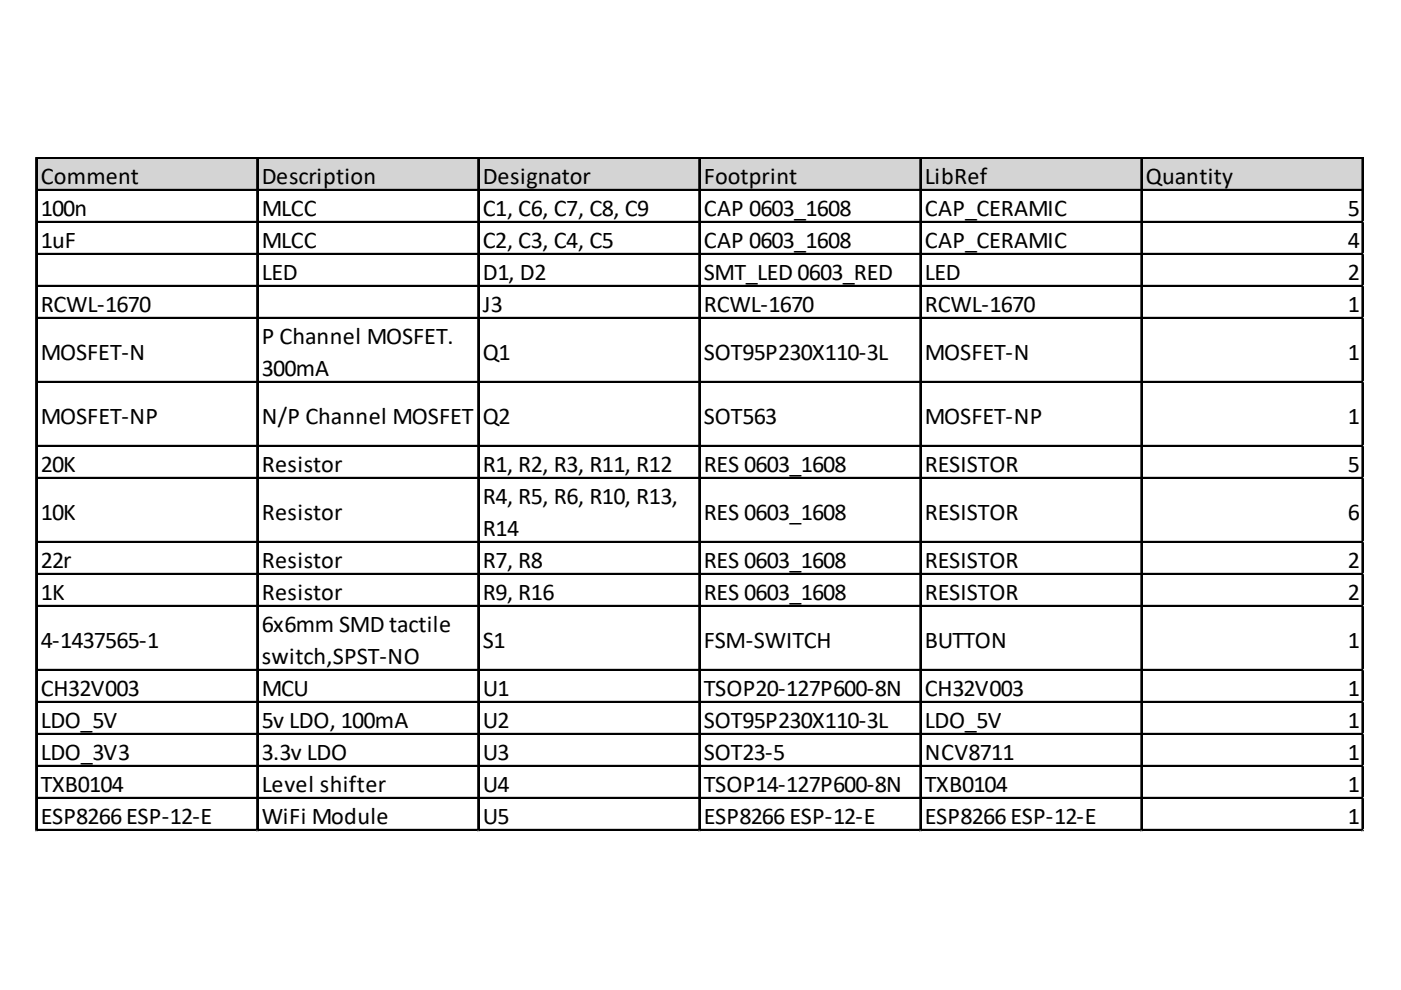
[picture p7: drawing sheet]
<svg xmlns="http://www.w3.org/2000/svg" width="297mm" height="210mm" viewBox="0 0 297 210" stroke-linecap="round" stroke-linejoin="round" font-family="sans-serif">
<defs><g id="words">
<g font-size="5.1">
<text x="8.6" y="38.9">Comment</text>
<text x="55.5" y="38.9">Description</text>
<text x="102.4" y="38.9">Designator</text>
<text x="149.2" y="38.9">Footprint</text>
<text x="196.1" y="38.9">LibRef</text>
<text x="243" y="38.9">Quantity</text>
<text x="8.6" y="45.7">100n</text>
<text x="55.5" y="45.7">MLCC</text>
<text x="102.4" y="45.7">C1, C6, C7, C8, C9</text>
<text x="149.2" y="45.7">CAP 0603_1608</text>
<text x="196.1" y="45.7">CAP_CERAMIC</text>
<text x="285.8" y="45.7">5</text>
<text x="8.6" y="52.5">1uF</text>
<text x="55.5" y="52.5">MLCC</text>
<text x="102.4" y="52.5">C2, C3, C4, C5</text>
<text x="149.2" y="52.5">CAP 0603_1608</text>
<text x="196.1" y="52.5">CAP_CERAMIC</text>
<text x="285.8" y="52.5">4</text>
<text x="55.5" y="59.3">LED</text>
<text x="102.4" y="59.3">D1, D2</text>
<text x="149.2" y="59.3">SMT_LED 0603_RED</text>
<text x="196.1" y="59.3">LED</text>
<text x="285.8" y="59.3">2</text>
<text x="8.6" y="66.1">RCWL-1670</text>
<text x="102.4" y="66.1">J3</text>
<text x="149.2" y="66.1">RCWL-1670</text>
<text x="196.1" y="66.1">RCWL-1670</text>
<text x="285.8" y="66.1">1</text>
<text x="8.6" y="76.3">MOSFET-N</text>
<text x="55.5" y="72.9">P Channel MOSFET.</text>
<text x="102.4" y="76.3">Q1</text>
<text x="149.2" y="76.3">SOT95P230X110-3L</text>
<text x="196.1" y="76.3">MOSFET-N</text>
<text x="285.8" y="76.3">1</text>
<text x="55.5" y="79.6">300mA</text>
<text x="8.6" y="89.8">MOSFET-NP</text>
<text x="55.5" y="89.8">N/P Channel MOSFET</text>
<text x="102.4" y="89.8">Q2</text>
<text x="149.2" y="89.8">SOT563</text>
<text x="196.1" y="89.8">MOSFET-NP</text>
<text x="285.8" y="89.8">1</text>
<text x="8.6" y="100">20K</text>
<text x="55.5" y="100">Resistor</text>
<text x="102.4" y="100">R1, R2, R3, R11, R12</text>
<text x="149.2" y="100">RES 0603_1608</text>
<text x="196.1" y="100">RESISTOR</text>
<text x="285.8" y="100">5</text>
<text x="102.4" y="106.8">R4, R5, R6, R10, R13,</text>
<text x="8.6" y="110.2">10K</text>
<text x="55.5" y="110.2">Resistor</text>
<text x="102.4" y="113.6">R14</text>
<text x="149.2" y="110.2">RES 0603_1608</text>
<text x="196.1" y="110.2">RESISTOR</text>
<text x="285.8" y="110.2">6</text>
<text x="8.6" y="120.4">22r</text>
<text x="55.5" y="120.4">Resistor</text>
<text x="102.4" y="120.4">R7, R8</text>
<text x="149.2" y="120.4">RES 0603_1608</text>
<text x="196.1" y="120.4">RESISTOR</text>
<text x="285.8" y="120.4">2</text>
<text x="8.6" y="127.1">1K</text>
<text x="55.5" y="127.1">Resistor</text>
<text x="102.4" y="127.1">R9, R16</text>
<text x="149.2" y="127.1">RES 0603_1608</text>
<text x="196.1" y="127.1">RESISTOR</text>
<text x="285.8" y="127.1">2</text>
<text x="8.6" y="137.3">4-1437565-1</text>
<text x="55.5" y="133.9">6x6mm SMD tactile</text>
<text x="102.4" y="137.3">S1</text>
<text x="149.2" y="137.3">FSM-SWITCH</text>
<text x="196.1" y="137.3">BUTTON</text>
<text x="285.8" y="137.3">1</text>
<text x="55.5" y="140.7">switch,SPST-NO</text>
<text x="8.6" y="147.5">CH32V003</text>
<text x="55.5" y="147.5">MCU</text>
<text x="102.4" y="147.5">U1</text>
<text x="149.2" y="147.5">TSOP20-127P600-8N</text>
<text x="196.1" y="147.5">CH32V003</text>
<text x="285.8" y="147.5">1</text>
<text x="8.6" y="154.3">LDO_5V</text>
<text x="55.5" y="154.3">5v LDO, 100mA</text>
<text x="102.4" y="154.3">U2</text>
<text x="149.2" y="154.3">SOT95P230X110-3L</text>
<text x="196.1" y="154.3">LDO_5V</text>
<text x="285.8" y="154.3">1</text>
<text x="8.6" y="161.1">LDO_3V3</text>
<text x="55.5" y="161.1">3.3v LDO</text>
<text x="102.4" y="161.1">U3</text>
<text x="149.2" y="161.1">SOT23-5</text>
<text x="196.1" y="161.1">NCV8711</text>
<text x="285.8" y="161.1">1</text>
<text x="8.6" y="167.9">TXB0104</text>
<text x="55.5" y="167.9">Level shifter</text>
<text x="102.4" y="167.9">U4</text>
<text x="149.2" y="167.9">TSOP14-127P600-8N</text>
<text x="196.1" y="167.9">TXB0104</text>
<text x="285.8" y="167.9">1</text>
<text x="8.6" y="174.6">ESP8266ESP-12-E</text>
<text x="55.5" y="174.6">WiFi Module</text>
<text x="102.4" y="174.6">U5</text>
<text x="149.2" y="174.6">ESP8266ESP-12-E</text>
<text x="196.1" y="174.6">ESP8266ESP-12-E</text>
<text x="285.8" y="174.6">1</text>
</g>
</g></defs>
<path d="M7.9 33.7h281.3v6.8h-281.3z" fill="#d4d4d4"/>
<g fill="none" stroke="#000" stroke-width=".34">
<path d="M7.6 33.4v142.8M7.8 33.4v142.8M8 33.4h281.2M8 33.6h281.2M54.5 33.8v142.4M54.7 33.8v142.4M101.3 33.8v142.4M101.5 33.8v142.4M148.2 33.8v142.4M148.4 33.8v142.4M195.1 33.8v142.4M195.3 33.8v142.4"/>
<path d="M242 33.8v142.4M242.1 33.8v142.4M288.8 33.8v142.4M289 33.8v142.4M8 40.2h281.2M8 40.4h281.2M8 47h281.2M8 47.2h281.2M8 53.8h281.2M8 53.9h281.2M8 60.6h281.2M8 60.7h281.2"/>
<path d="M8 67.3h281.2M8 67.5h281.2M8 80.9h281.2M8 81.1h281.2M8 94.5h281.2M8 94.6h281.2M8 101.3h281.2M8 101.4h281.2M8 114.8h281.2M8 115h281.2M8 121.6h281.2M8 121.8h281.2"/>
<path d="M8 128.4h281.2M8 128.6h281.2M8 142h281.2M8 142.1h281.2M8 148.8h281.2M8 148.9h281.2M8 155.5h281.2M8 155.7h281.2M8 162.3h281.2M8 162.5h281.2M8 169.1h281.2M8 169.3h281.2"/>
<path d="M8 175.9h281.2M8 176.1h281.2"/>
</g>
<path d="M7.6 176.2v.1" fill="none" stroke="#e1e1e1" stroke-width=".34"/>
<path d="M7.6 176.2l.4 .1z" fill="#e1e1e1"/>
<path d="M54.5 176.2v.1" fill="none" stroke="#e1e1e1" stroke-width=".34"/>
<path d="M54.5 176.2l.3 .1z" fill="#e1e1e1"/>
<path d="M101.3 176.2v.1" fill="none" stroke="#e1e1e1" stroke-width=".34"/>
<path d="M101.3 176.2l.4 .1z" fill="#e1e1e1"/>
<path d="M148.2 176.2v.1" fill="none" stroke="#e1e1e1" stroke-width=".34"/>
<path d="M148.2 176.2l.4 .1z" fill="#e1e1e1"/>
<path d="M195.1 176.2v.1" fill="none" stroke="#e1e1e1" stroke-width=".34"/>
<path d="M195.1 176.2l.3 .1z" fill="#e1e1e1"/>
<path d="M242 176.2v.1" fill="none" stroke="#e1e1e1" stroke-width=".34"/>
<path d="M242 176.2l.3 .1z" fill="#e1e1e1"/>
<path d="M288.8 176.2v.1" fill="none" stroke="#e1e1e1" stroke-width=".34"/>
<path d="M288.8 176.2l.4 .1z" fill="#e1e1e1"/>
<path d="M289.2 47h.1" fill="none" stroke="#e1e1e1" stroke-width=".34"/>
<path d="M289.2 47v.3z" fill="#e1e1e1"/>
<path d="M289.2 53.8h.1" fill="none" stroke="#e1e1e1" stroke-width=".34"/>
<path d="M289.2 53.8v.3z" fill="#e1e1e1"/>
<path d="M289.2 60.6h.1" fill="none" stroke="#e1e1e1" stroke-width=".34"/>
<path d="M289.2 60.6v.3z" fill="#e1e1e1"/>
<path d="M289.2 67.3h.1" fill="none" stroke="#e1e1e1" stroke-width=".34"/>
<path d="M289.2 67.3v.4z" fill="#e1e1e1"/>
<path d="M289.2 80.9h.1" fill="none" stroke="#e1e1e1" stroke-width=".34"/>
<path d="M289.2 80.9v.3z" fill="#e1e1e1"/>
<path d="M289.2 94.5h.1" fill="none" stroke="#e1e1e1" stroke-width=".34"/>
<path d="M289.2 94.5v.3z" fill="#e1e1e1"/>
<path d="M289.2 101.3h.1" fill="none" stroke="#e1e1e1" stroke-width=".34"/>
<path d="M289.2 101.3v.3z" fill="#e1e1e1"/>
<path d="M289.2 114.8h.1" fill="none" stroke="#e1e1e1" stroke-width=".34"/>
<path d="M289.2 114.8v.4z" fill="#e1e1e1"/>
<path d="M289.2 121.6h.1" fill="none" stroke="#e1e1e1" stroke-width=".34"/>
<path d="M289.2 121.6v.4z" fill="#e1e1e1"/>
<path d="M289.2 128.4h.1" fill="none" stroke="#e1e1e1" stroke-width=".34"/>
<path d="M289.2 128.4v.3z" fill="#e1e1e1"/>
<path d="M289.2 142h.1" fill="none" stroke="#e1e1e1" stroke-width=".34"/>
<path d="M289.2 142v.3z" fill="#e1e1e1"/>
<path d="M289.2 148.8h.1" fill="none" stroke="#e1e1e1" stroke-width=".34"/>
<path d="M289.2 148.8v.3z" fill="#e1e1e1"/>
<path d="M289.2 155.5h.1" fill="none" stroke="#e1e1e1" stroke-width=".34"/>
<path d="M289.2 155.5v.4z" fill="#e1e1e1"/>
<path d="M289.2 162.3h.1" fill="none" stroke="#e1e1e1" stroke-width=".34"/>
<path d="M289.2 162.3v.4z" fill="#e1e1e1"/>
<path d="M289.2 169.1h.1" fill="none" stroke="#e1e1e1" stroke-width=".34"/>
<path d="M289.2 169.1v.4z" fill="#e1e1e1"/>
<path d="M289.2 175.9h.1" fill="none" stroke="#e1e1e1" stroke-width=".34"/>
<path d="M289.2 175.9v.3z" fill="#e1e1e1"/>
<use href="#words"/>
</svg>
